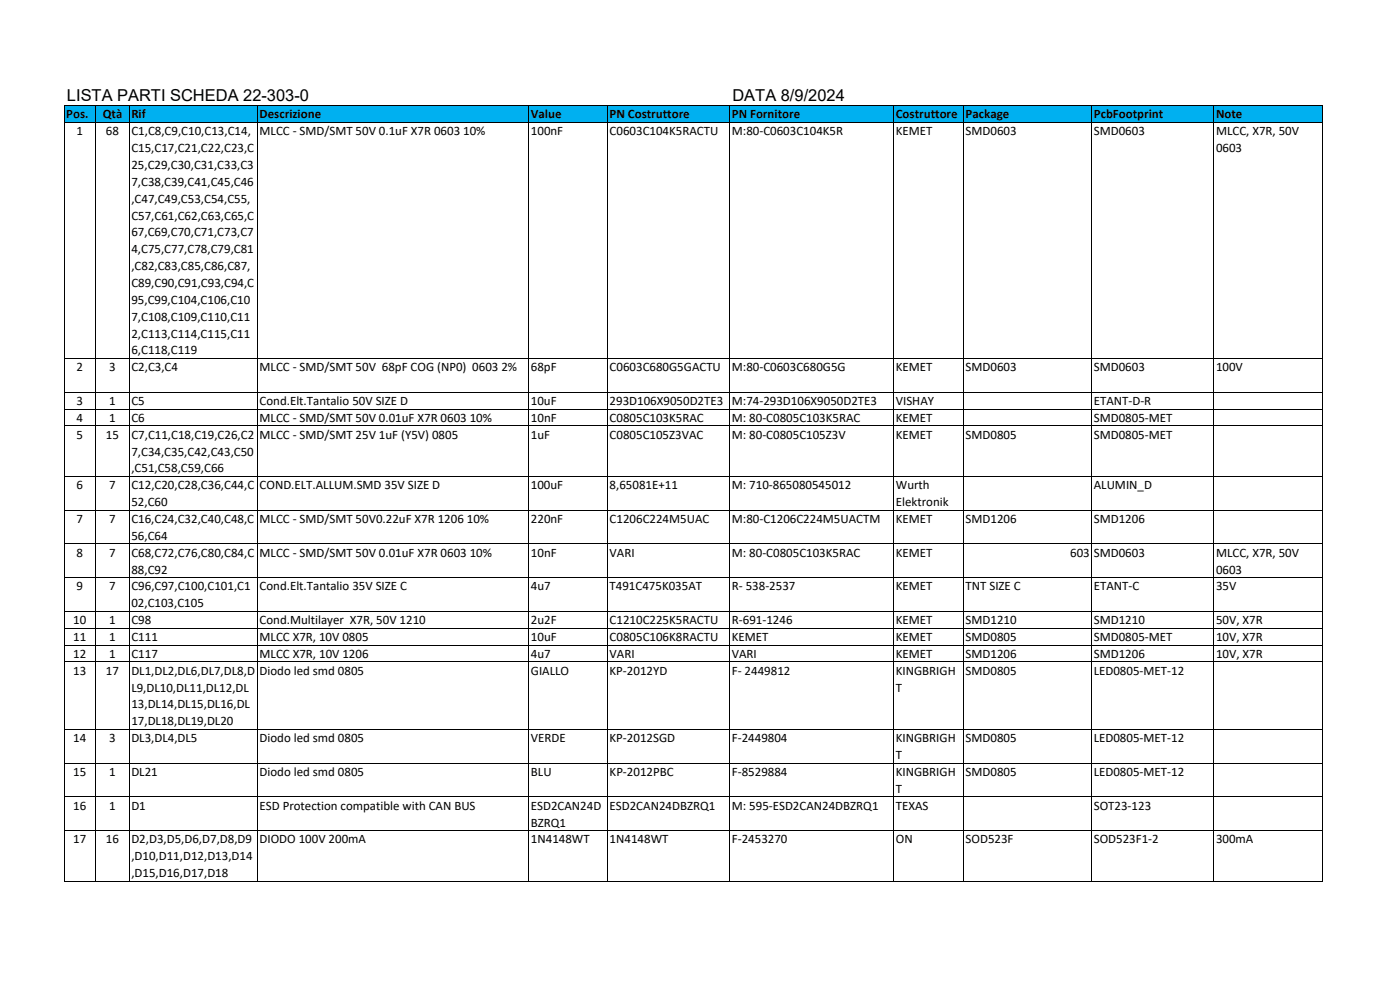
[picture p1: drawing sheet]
<svg xmlns="http://www.w3.org/2000/svg" width="420mm" height="297mm" viewBox="0 0 420 297" stroke-linecap="round" stroke-linejoin="round" font-family="sans-serif">
<defs><g id="words">
<g font-size="4.9">
<text x="20.1" y="30.3">LISTA PARTI SCHEDA 22-303-0</text>
<text x="219.8" y="30.3">DATA 8/9/2024</text>
</g>
<g font-size="3.9">
<text x="19.9" y="35.5">Pos.</text>
<text x="30.9" y="35.5">Qtà Rif</text>
<text x="77.9" y="35.5">Descrizione</text>
<text x="159.3" y="35.5">Value</text>
<text x="183" y="35.5">PN Costruttore</text>
<text x="219.6" y="35.5">PN Fornitore</text>
<text x="268.9" y="35.5">Costruttore Package</text>
<text x="328.3" y="35.5">PcbFootprint</text>
<text x="365" y="35.5">Note</text>
<text x="23" y="40.6">1</text>
<text x="31.8" y="40.6">68</text>
<text x="39.4" y="40.6">C1,C8,C9,C10,C13,C14,</text>
<text x="77.9" y="40.6">MLCC ‐ SMD/SMT 50V 0.1uF X7R 0603</text>
<text x="139" y="40.6">10%</text>
<text x="159.3" y="40.6">100nF</text>
<text x="183" y="40.6">C0603C104K5RACTU</text>
<text x="219.6" y="40.6">M:80‐C0603C104K5R</text>
<text x="268.9" y="40.6">KEMET</text>
<text x="289.8" y="40.6">SMD0603</text>
<text x="328.3" y="40.6">SMD0603</text>
<text x="364.9" y="40.6">MLCC, X7R, 50V</text>
<text x="39.4" y="45.6">C15,C17,C21,C22,C23,C</text>
<text x="364.9" y="45.6">0603</text>
<text x="39.4" y="50.7">25,C29,C30,C31,C33,C3</text>
<text x="39.4" y="55.8">7,C38,C39,C41,C45,C46</text>
<text x="39.4" y="60.8">,C47,C49,C53,C54,C55,</text>
<text x="39.4" y="65.9">C57,C61,C62,C63,C65,C</text>
<text x="39.4" y="70.9">67,C69,C70,C71,C73,C7</text>
<text x="39.4" y="76">4,C75,C77,C78,C79,C81</text>
<text x="39.4" y="81">,C82,C83,C85,C86,C87,</text>
<text x="39.4" y="86.1">C89,C90,C91,C93,C94,C</text>
<text x="39.4" y="91.2">95,C99,C104,C106,C10</text>
<text x="39.4" y="96.2">7,C108,C109,C110,C11</text>
<text x="39.4" y="101.3">2,C113,C114,C115,C11</text>
<text x="39.4" y="106.3">6,C118,C119</text>
<text x="23" y="111.4">2</text>
<text x="32.7" y="111.4">3</text>
<text x="39.4" y="111.4">C2,C3,C4</text>
<text x="77.9" y="111.4">MLCC ‐ SMD/SMT 50V 68pF COG (NP0) 0603</text>
<text x="150.5" y="111.4">2%</text>
<text x="159.3" y="111.4">68pF</text>
<text x="183" y="111.4">C0603C680G5GACTU</text>
<text x="219.6" y="111.4">M:80‐C0603C680G5G</text>
<text x="268.9" y="111.4">KEMET</text>
<text x="289.8" y="111.4">SMD0603</text>
<text x="328.3" y="111.4">SMD0603</text>
<text x="364.9" y="111.4">100V</text>
<text x="23" y="121.5">3</text>
<text x="32.7" y="121.5">1</text>
<text x="39.4" y="121.5">C5</text>
<text x="77.9" y="121.5">Cond.Elt.Tantalio 50V SIZE D</text>
<text x="159.3" y="121.5">10uF</text>
<text x="183" y="121.5">293D106X9050D2TE3 M:74‐293D106X9050D2TE3</text>
<text x="268.9" y="121.5">VISHAY</text>
<text x="328.3" y="121.5">ETANT‐D‐R</text>
<text x="23" y="126.6">4</text>
<text x="23" y="131.6">5</text>
<text x="31.8" y="131.6">15</text>
<text x="32.7" y="126.6">1</text>
<text x="39.4" y="126.6">C6</text>
<text x="39.4" y="131.6">C7,C11,C18,C19,C26,C2</text>
<text x="77.9" y="131.6">MLCC ‐ SMD/SMT 25V 1uF (Y5V) 0805</text>
<text x="77.9" y="126.6">MLCC ‐ SMD/SMT 50V 0.01uF X7R 0603</text>
<text x="141" y="126.6">10%</text>
<text x="159.3" y="126.6">10nF</text>
<text x="159.3" y="131.6">1uF</text>
<text x="183" y="126.6">C0805C103K5RAC</text>
<text x="183" y="131.6">C0805C105Z3VAC</text>
<text x="219.6" y="131.6">M: 80‐C0805C105Z3V</text>
<text x="219.6" y="126.6">M: 80‐C0805C103K5RAC</text>
<text x="268.9" y="131.6">KEMET</text>
<text x="268.9" y="126.6">KEMET</text>
<text x="289.8" y="131.6">SMD0805</text>
<text x="328.3" y="131.6">SMD0805‐MET</text>
<text x="328.3" y="126.6">SMD0805‐MET</text>
<text x="39.4" y="136.7">7,C34,C35,C42,C43,C50</text>
<text x="39.4" y="141.8">,C51,C58,C59,C66</text>
<text x="23" y="146.8">6</text>
<text x="32.7" y="146.8">7</text>
<text x="39.4" y="146.8">C12,C20,C28,C36,C44,C</text>
<text x="77.9" y="146.8">COND.ELT.ALLUM.SMD 35V SIZE D</text>
<text x="159.3" y="146.8">100uF</text>
<text x="183" y="146.8">8,65081E+11</text>
<text x="219.6" y="146.8">M: 710‐865080545012</text>
<text x="268.9" y="146.8">Wurth</text>
<text x="328.3" y="146.8">ALUMIN_D</text>
<text x="39.4" y="151.9">52,C60</text>
<text x="268.8" y="151.9">Elektronik</text>
<text x="23" y="156.9">7</text>
<text x="32.7" y="156.9">7</text>
<text x="39.4" y="162">56,C64</text>
<text x="39.4" y="156.9">C16,C24,C32,C40,C48,C</text>
<text x="77.9" y="156.9">MLCC ‐ SMD/SMT 50V0.22uF X7R 1206</text>
<text x="140.1" y="156.9">10%</text>
<text x="159.3" y="156.9">220nF</text>
<text x="183" y="156.9">C1206C224M5UAC</text>
<text x="219.6" y="156.9">M:80‐C1206C224M5UACTM</text>
<text x="268.9" y="156.9">KEMET</text>
<text x="289.8" y="156.9">SMD1206</text>
<text x="328.3" y="156.9">SMD1206</text>
<text x="23" y="167">8</text>
<text x="32.7" y="167">7</text>
<text x="39.4" y="167">C68,C72,C76,C80,C84,C</text>
<text x="77.9" y="167">MLCC ‐ SMD/SMT 50V 0.01uF X7R 0603</text>
<text x="141" y="167">10%</text>
<text x="159.3" y="167">10nF</text>
<text x="183" y="167">VARI</text>
<text x="219.6" y="167">M: 80‐C0805C103K5RAC</text>
<text x="268.9" y="167">KEMET</text>
<text x="321.2" y="167">603 SMD0603</text>
<text x="365" y="167">MLCC, X7R, 50V</text>
<text x="39.4" y="172.1">88,C92</text>
<text x="364.9" y="172.1">0603</text>
<text x="23" y="177.2">9</text>
<text x="32.7" y="177.2">7</text>
<text x="39.4" y="177.2">C96,C97,C100,C101,C1</text>
<text x="77.9" y="177.2">Cond.Elt.Tantalio 35V SIZE C</text>
<text x="159.3" y="177.2">4u7</text>
<text x="183" y="177.2">T491C475K035AT</text>
<text x="219.6" y="177.2">R‐ 538‐2537</text>
<text x="268.9" y="177.2">KEMET</text>
<text x="289.8" y="177.2">TNT SIZE C</text>
<text x="328.3" y="177.2">ETANT‐C</text>
<text x="364.9" y="177.2">35V</text>
<text x="39.4" y="182.2">02,C103,C105</text>
<text x="22" y="187.3">10</text>
<text x="32.7" y="187.3">1</text>
<text x="39.4" y="187.3">C98</text>
<text x="77.9" y="187.3">Cond.Multilayer X7R, 50V 1210</text>
<text x="159.3" y="187.3">2u2F</text>
<text x="183" y="187.3">C1210C225K5RACTU</text>
<text x="219.6" y="187.3">R‐691‐1246</text>
<text x="268.9" y="187.3">KEMET</text>
<text x="289.8" y="187.3">SMD1210</text>
<text x="328.3" y="187.3">SMD1210</text>
<text x="364.9" y="187.3">50V, X7R</text>
<text x="22" y="192.3">11</text>
<text x="22" y="197.4">12</text>
<text x="32.7" y="192.3">1</text>
<text x="32.7" y="197.4">1</text>
<text x="39.4" y="192.3">C111</text>
<text x="39.4" y="197.4">C117</text>
<text x="77.9" y="192.3">MLCC X7R, 10V 0805</text>
<text x="77.9" y="197.4">MLCC X7R, 10V 1206</text>
<text x="159.3" y="192.3">10uF</text>
<text x="159.3" y="197.4">4u7</text>
<text x="183" y="192.3">C0805C106K8RACTU</text>
<text x="183" y="197.4">VARI</text>
<text x="219.6" y="197.4">VARI</text>
<text x="219.6" y="192.3">KEMET</text>
<text x="268.9" y="197.4">KEMET</text>
<text x="268.9" y="192.3">KEMET</text>
<text x="289.8" y="197.4">SMD1206</text>
<text x="289.8" y="192.3">SMD0805</text>
<text x="328.3" y="197.4">SMD1206</text>
<text x="328.3" y="192.3">SMD0805‐MET</text>
<text x="364.9" y="192.3">10V, X7R</text>
<text x="365" y="197.4">10V, X7R</text>
<text x="22" y="202.5">13</text>
<text x="31.8" y="202.5">17</text>
<text x="39.4" y="202.5">DL1,DL2,DL6,DL7,DL8,D</text>
<text x="77.9" y="202.5">Diodo led smd 0805</text>
<text x="159.3" y="202.5">GIALLO</text>
<text x="183" y="202.5">KP‐2012YD</text>
<text x="219.6" y="202.5">F‐ 2449812</text>
<text x="268.9" y="202.5">KINGBRIGH</text>
<text x="289.8" y="202.5">SMD0805</text>
<text x="328.3" y="202.5">LED0805‐MET‐12</text>
<text x="39.4" y="207.5">L9,DL10,DL11,DL12,DL</text>
<text x="268.8" y="207.5">T</text>
<text x="39.4" y="212.6">13,DL14,DL15,DL16,DL</text>
<text x="39.4" y="217.6">17,DL18,DL19,DL20</text>
<text x="22" y="222.7">14</text>
<text x="32.7" y="222.7">3</text>
<text x="39.4" y="222.7">DL3,DL4,DL5</text>
<text x="77.9" y="222.7">Diodo led smd 0805</text>
<text x="159.3" y="222.7">VERDE</text>
<text x="183" y="222.7">KP‐2012SGD</text>
<text x="219.6" y="222.7">F‐2449804</text>
<text x="268.8" y="227.8">T</text>
<text x="268.9" y="222.7">KINGBRIGH</text>
<text x="289.8" y="222.7">SMD0805</text>
<text x="328.3" y="222.7">LED0805‐MET‐12</text>
<text x="22" y="232.8">15</text>
<text x="32.7" y="232.8">1</text>
<text x="39.4" y="232.8">DL21</text>
<text x="77.9" y="232.8">Diodo led smd 0805</text>
<text x="159.3" y="232.8">BLU</text>
<text x="183" y="232.8">KP‐2012PBC</text>
<text x="219.6" y="232.8">F‐8529884</text>
<text x="268.9" y="232.8">KINGBRIGH</text>
<text x="289.8" y="232.8">SMD0805</text>
<text x="328.3" y="232.8">LED0805‐MET‐12</text>
<text x="268.8" y="237.9">T</text>
<text x="22" y="242.9">16</text>
<text x="32.7" y="242.9">1</text>
<text x="39.4" y="242.9">D1</text>
<text x="77.9" y="242.9">ESD Protection compatible with CAN BUS</text>
<text x="159.3" y="242.9">ESD2CAN24D</text>
<text x="183" y="242.9">ESD2CAN24DBZRQ1</text>
<text x="219.6" y="242.9">M: 595‐ESD2CAN24DBZRQ1</text>
<text x="268.8" y="242.9">TEXAS</text>
<text x="328.3" y="242.9">SOT23‐123</text>
<text x="159.3" y="248">BZRQ1</text>
<text x="22" y="253">17</text>
<text x="31.8" y="253">16</text>
<text x="39.4" y="253">D2,D3,D5,D6,D7,D8,D9</text>
<text x="77.9" y="253">DIODO 100V 200mA</text>
<text x="159.3" y="253">1N4148WT</text>
<text x="183" y="253">1N4148WT</text>
<text x="219.7" y="253">F‐2453270</text>
<text x="268.9" y="253">ON</text>
<text x="289.8" y="253">SOD523F</text>
<text x="328.3" y="253">SOD523F1‐2</text>
<text x="364.9" y="253">300mA</text>
<text x="39.4" y="258.1">,D10,D11,D12,D13,D14</text>
<text x="39.4" y="263.2">,D15,D16,D17,D18</text>
</g>
</g></defs>
<path d="M19.4 31.7h377.5v5h-377.5z" fill="#00b0f0"/>
<g fill="none" stroke="#000" stroke-width=".3">
<path d="M19.2 31.7v232.7M19.3 31.7h377.6M19.3 36.7h377.6M28.6 31.7v232.7M38.8 31.7v232.7M77.2 31.7v232.7M158.7 31.7v232.7M182.3 31.7v232.7M219 31.7v232.7M268.2 31.7v232.7M289.1 31.7v232.7M327.6 31.7v232.7"/>
<path d="M364.3 31.7v232.7M396.9 31.7v232.7M19.3 107.6h377.6M19.3 117.7h377.6M19.3 122.7h377.6M19.3 127.8h377.6M19.3 143h377.6M19.3 153.1h377.6M19.3 163.2h377.6M19.3 173.3h377.6M19.3 183.4h377.6M19.3 188.5h377.6"/>
<path d="M19.3 193.6h377.6M19.3 198.6h377.6M19.3 218.9h377.6M19.3 229h377.6M19.3 239.1h377.6M19.3 249.2h377.6M19.3 264.4h377.6"/>
</g>
<use href="#words"/>
</svg>
